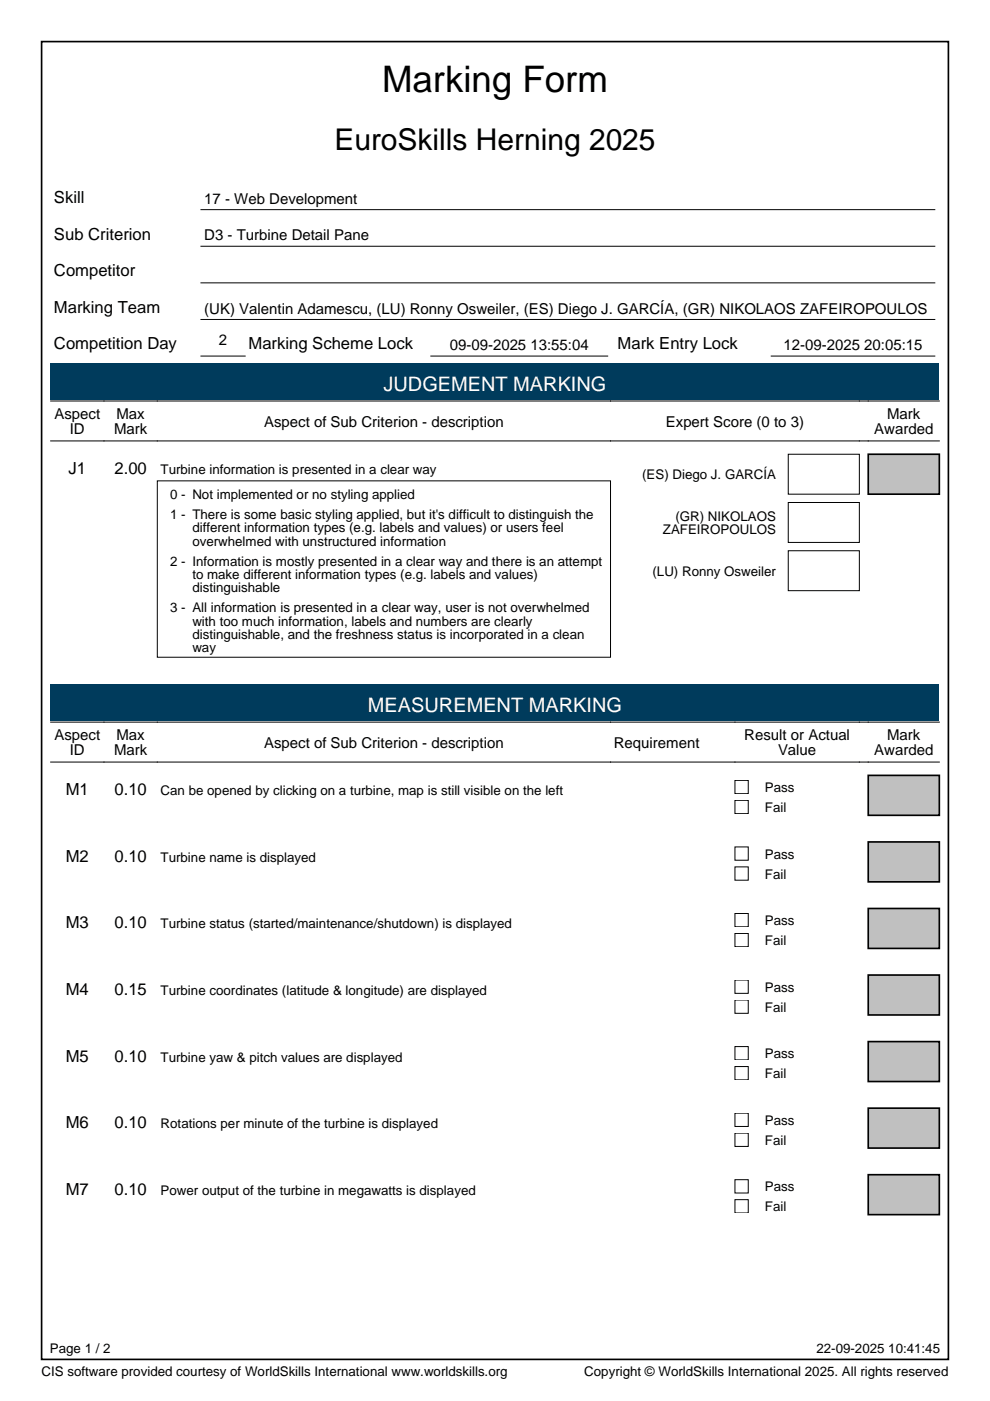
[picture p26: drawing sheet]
<svg xmlns="http://www.w3.org/2000/svg" width="210mm" height="297mm" viewBox="0 0 210 297" stroke-linecap="round" stroke-linejoin="round" font-family="sans-serif">
<defs><g id="words">
<text font-size="7.8" x="81" y="19.4">Marking Form</text>
<text font-size="6.3" x="70.9" y="31.7">EuroSkills Herning 2025</text>
<g font-size="4.2" fill="#fff">
<text x="81.3" y="82.9">JUDGEMENT MARKING</text>
<text x="78" y="151">MEASUREMENT MARKING</text>
</g>
<g font-size="3.5">
<text x="11.4" y="43">Skill</text>
<text x="11.4" y="50.8">Sub Criterion</text>
<text x="11.4" y="58.6">Competitor</text>
<text x="11.4" y="66.3">Marking Team</text>
<text x="11.4" y="74.1">Competition Day</text>
<text x="52.7" y="74.1">Marking Scheme Lock</text>
<text x="131" y="74.1">Mark Entry Lock</text>
<text x="14.5" y="100.5">J1</text>
<text x="24.3" y="100.5">2.00</text>
<text x="13.9" y="168.6">M1</text>
<text x="24.3" y="168.6">0.10</text>
<text x="13.9" y="182.7">M2</text>
<text x="24.3" y="182.7">0.10</text>
<text x="13.9" y="196.8">M3</text>
<text x="24.3" y="196.8">0.10</text>
<text x="13.9" y="211">M4</text>
<text x="24.3" y="211">0.15</text>
<text x="13.9" y="225.1">M5</text>
<text x="24.3" y="225.1">0.10</text>
<text x="13.9" y="239.2">M6</text>
<text x="24.3" y="239.2">0.10</text>
<text x="13.9" y="253.3">M7</text>
<text x="24.3" y="253.3">0.10</text>
</g>
<g font-size="3.2">
<text x="43.3" y="43.2">17 - Web Development</text>
<text x="43.3" y="51">D3 - Turbine Detail Pane</text>
<text x="43.3" y="66.5">(UK) Valentin Adamescu, (LU) Ronny Osweiler, (ES) Diego J. GARCÍA, (GR) NIKOLAOS ZAFEIROPOULOS</text>
<text x="46.4" y="73.2">2</text>
<text x="95.4" y="74.3">09-09-2025 13:55:04</text>
<text x="166.1" y="74.3">12-09-2025 20:05:15</text>
<text x="11.5" y="88.9">Aspect</text>
<text x="24.7" y="88.9">Max</text>
<text x="188.1" y="88.9">Mark</text>
<text x="14.8" y="92.1">ID</text>
<text x="24.2" y="92.1">Mark</text>
<text x="56" y="90.5">Aspect of Sub Criterion - description</text>
<text x="141.2" y="90.5">Expert Score (0 to 3)</text>
<text x="185.4" y="92.1">Awarded</text>
<text x="11.5" y="157">Aspect</text>
<text x="14.8" y="160.2">ID</text>
<text x="24.2" y="160.2">Mark</text>
<text x="24.7" y="157">Max</text>
<text x="56" y="158.6">Aspect of Sub Criterion - description</text>
<text x="130.2" y="158.6">Requirement</text>
<text x="157.8" y="157">Result or Actual</text>
<text x="165" y="160.2">Value</text>
<text x="185.4" y="160.2">Awarded</text>
<text x="188.1" y="157">Mark</text>
</g>
<g font-size="2.8">
<text x="34.1" y="100.5">Turbine information is presented in a clear way</text>
<text x="136.2" y="101.6">(ES) Diego J. GARCÍA</text>
<text x="36.1" y="105.8">0 - Not implemented or no styling applied</text>
<text x="36.1" y="110.1">1 - There is some basic styling applied, but it's difficult to distinguish the</text>
<text x="40.8" y="112.9">different information types (e.g. labels and values) or users feel</text>
<text x="140.5" y="113.2">ZAFEIROPOULOS</text>
<text x="143.2" y="110.4">(GR) NIKOLAOS</text>
<text x="36.1" y="119.9">2 - Information is mostly presented in a clear way and there is an attempt</text>
<text x="40.8" y="115.7">overwhelmed with unstructured information</text>
<text x="40.8" y="122.8">to make different information types (e.g. labels and values)</text>
<text x="40.8" y="125.6">distinguishable</text>
<text x="138.4" y="122.1">(LU) Ronny Osweiler</text>
<text x="36.1" y="129.8">3 - All information is presented in a clear way, user is not overwhelmed</text>
<text x="40.8" y="132.6">with too much information, labels and numbers are clearly</text>
<text x="40.8" y="135.5">distinguishable, and the freshness status is incorporated in a clean</text>
<text x="40.8" y="138.3">way</text>
<text x="162.2" y="167.9">Pass</text>
<text x="34.1" y="168.6">Can be opened by clicking on a turbine, map is still visible on the left</text>
<text x="162.2" y="172.2">Fail</text>
<text x="34.1" y="182.7">Turbine name is displayed</text>
<text x="162.2" y="182">Pass</text>
<text x="162.2" y="186.3">Fail</text>
<text x="34.1" y="196.8">Turbine status (started/maintenance/shutdown) is displayed</text>
<text x="162.2" y="196.1">Pass</text>
<text x="162.2" y="200.4">Fail</text>
<text x="34.1" y="211">Turbine coordinates (latitude &amp; longitude) are displayed</text>
<text x="162.2" y="210.3">Pass</text>
<text x="162.2" y="214.5">Fail</text>
<text x="34.1" y="225.1">Turbine yaw &amp; pitch values are displayed</text>
<text x="162.2" y="224.4">Pass</text>
<text x="162.2" y="228.6">Fail</text>
<text x="34.1" y="239.2">Rotations per minute of the turbine is displayed</text>
<text x="162.2" y="238.5">Pass</text>
<text x="162.2" y="242.7">Fail</text>
<text x="34.1" y="253.3">Power output of the turbine in megawatts is displayed</text>
<text x="162.2" y="252.6">Pass</text>
<text x="162.2" y="256.8">Fail</text>
<text x="10.6" y="286.8">Page 1 / 2</text>
<text x="173.1" y="286.8">22-09-2025 10:41:45</text>
<text x="8.8" y="291.7">CIS software provided courtesy of WorldSkills International www.worldskills.org</text>
<text x="123.9" y="291.7">Copyright © WorldSkills International 2025. All rights reserved</text>
</g>
</g></defs>
<path d="M10.7 76.9h188.5v7.8h-188.5z" fill="#003b5c"/>
<path d="M184.1 96.3h15.1v8.5h-15.1z" fill="#c0c0c0"/>
<path d="M10.7 145h188.5v7.8h-188.5z" fill="#003b5c"/>
<g fill="#c0c0c0">
<path d="M184.1 164.4h15.1v8.5h-15.1z"/>
<path d="M184.1 178.5h15.1v8.5h-15.1z"/>
<path d="M184.1 192.6h15.1v8.5h-15.1z"/>
<path d="M184.1 206.7h15.1v8.5h-15.1z"/>
<path d="M184.1 220.8h15.1v8.5h-15.1z"/>
<path d="M184.1 234.9h15.1v8.5h-15.1z"/>
<path d="M184.1 249.1h15.1v8.4h-15.1z"/>
</g>
<g fill="none" stroke="#000" stroke-width=".21">
<path d="M42.6 44.4h155.6M42.6 52.2h155.6M42.6 60h155.6M42.6 67.7h155.6M42.6 75.5h9.4M91.3 75.5h37.5M163.5 75.5h34.7M10.7 93.5h188.5M10.7 85h188.5M167.1 96.3h15.1v8.5h-15.1zM33.4 102h96v37.3h-96zM167.1 106.5h15.1v8.5h-15.1z"/>
<path d="M167.1 116.8h15.1v8.4h-15.1zM10.7 153.1h188.5M10.7 161.6h188.5M155.8 165.5h2.8v2.8h-2.8zM155.8 169.7h2.8v2.8h-2.8zM155.8 179.6h2.8v2.8h-2.8zM155.8 183.8h2.8v2.8h-2.8zM155.8 193.7h2.8v2.8h-2.8zM155.8 197.9h2.8v2.8h-2.8zM155.8 207.8h2.8v2.8h-2.8zM155.8 212h2.8v2.8h-2.8zM155.8 221.9h2.8v2.8h-2.8z"/>
<path d="M155.8 226.1h2.8v2.9h-2.8zM155.8 236h2.8v2.8h-2.8zM155.8 240.2h2.8v2.9h-2.8zM155.8 250.1h2.8v2.8h-2.8zM155.8 254.4h2.8v2.8h-2.8z"/>
</g>
<path d="M8.8 8.8h192.3v279.4h-192.3zM184.1 96.3h15.1v8.5h-15.1zM184.1 164.4h15.1v8.5h-15.1zM184.1 178.5h15.1v8.5h-15.1zM184.1 192.6h15.1v8.5h-15.1zM184.1 206.7h15.1v8.5h-15.1zM184.1 220.8h15.1v8.5h-15.1zM184.1 234.9h15.1v8.5h-15.1zM184.1 249.1h15.1v8.4h-15.1z" fill="none" stroke="#000" stroke-width=".35"/>
<use href="#words"/>
</svg>
